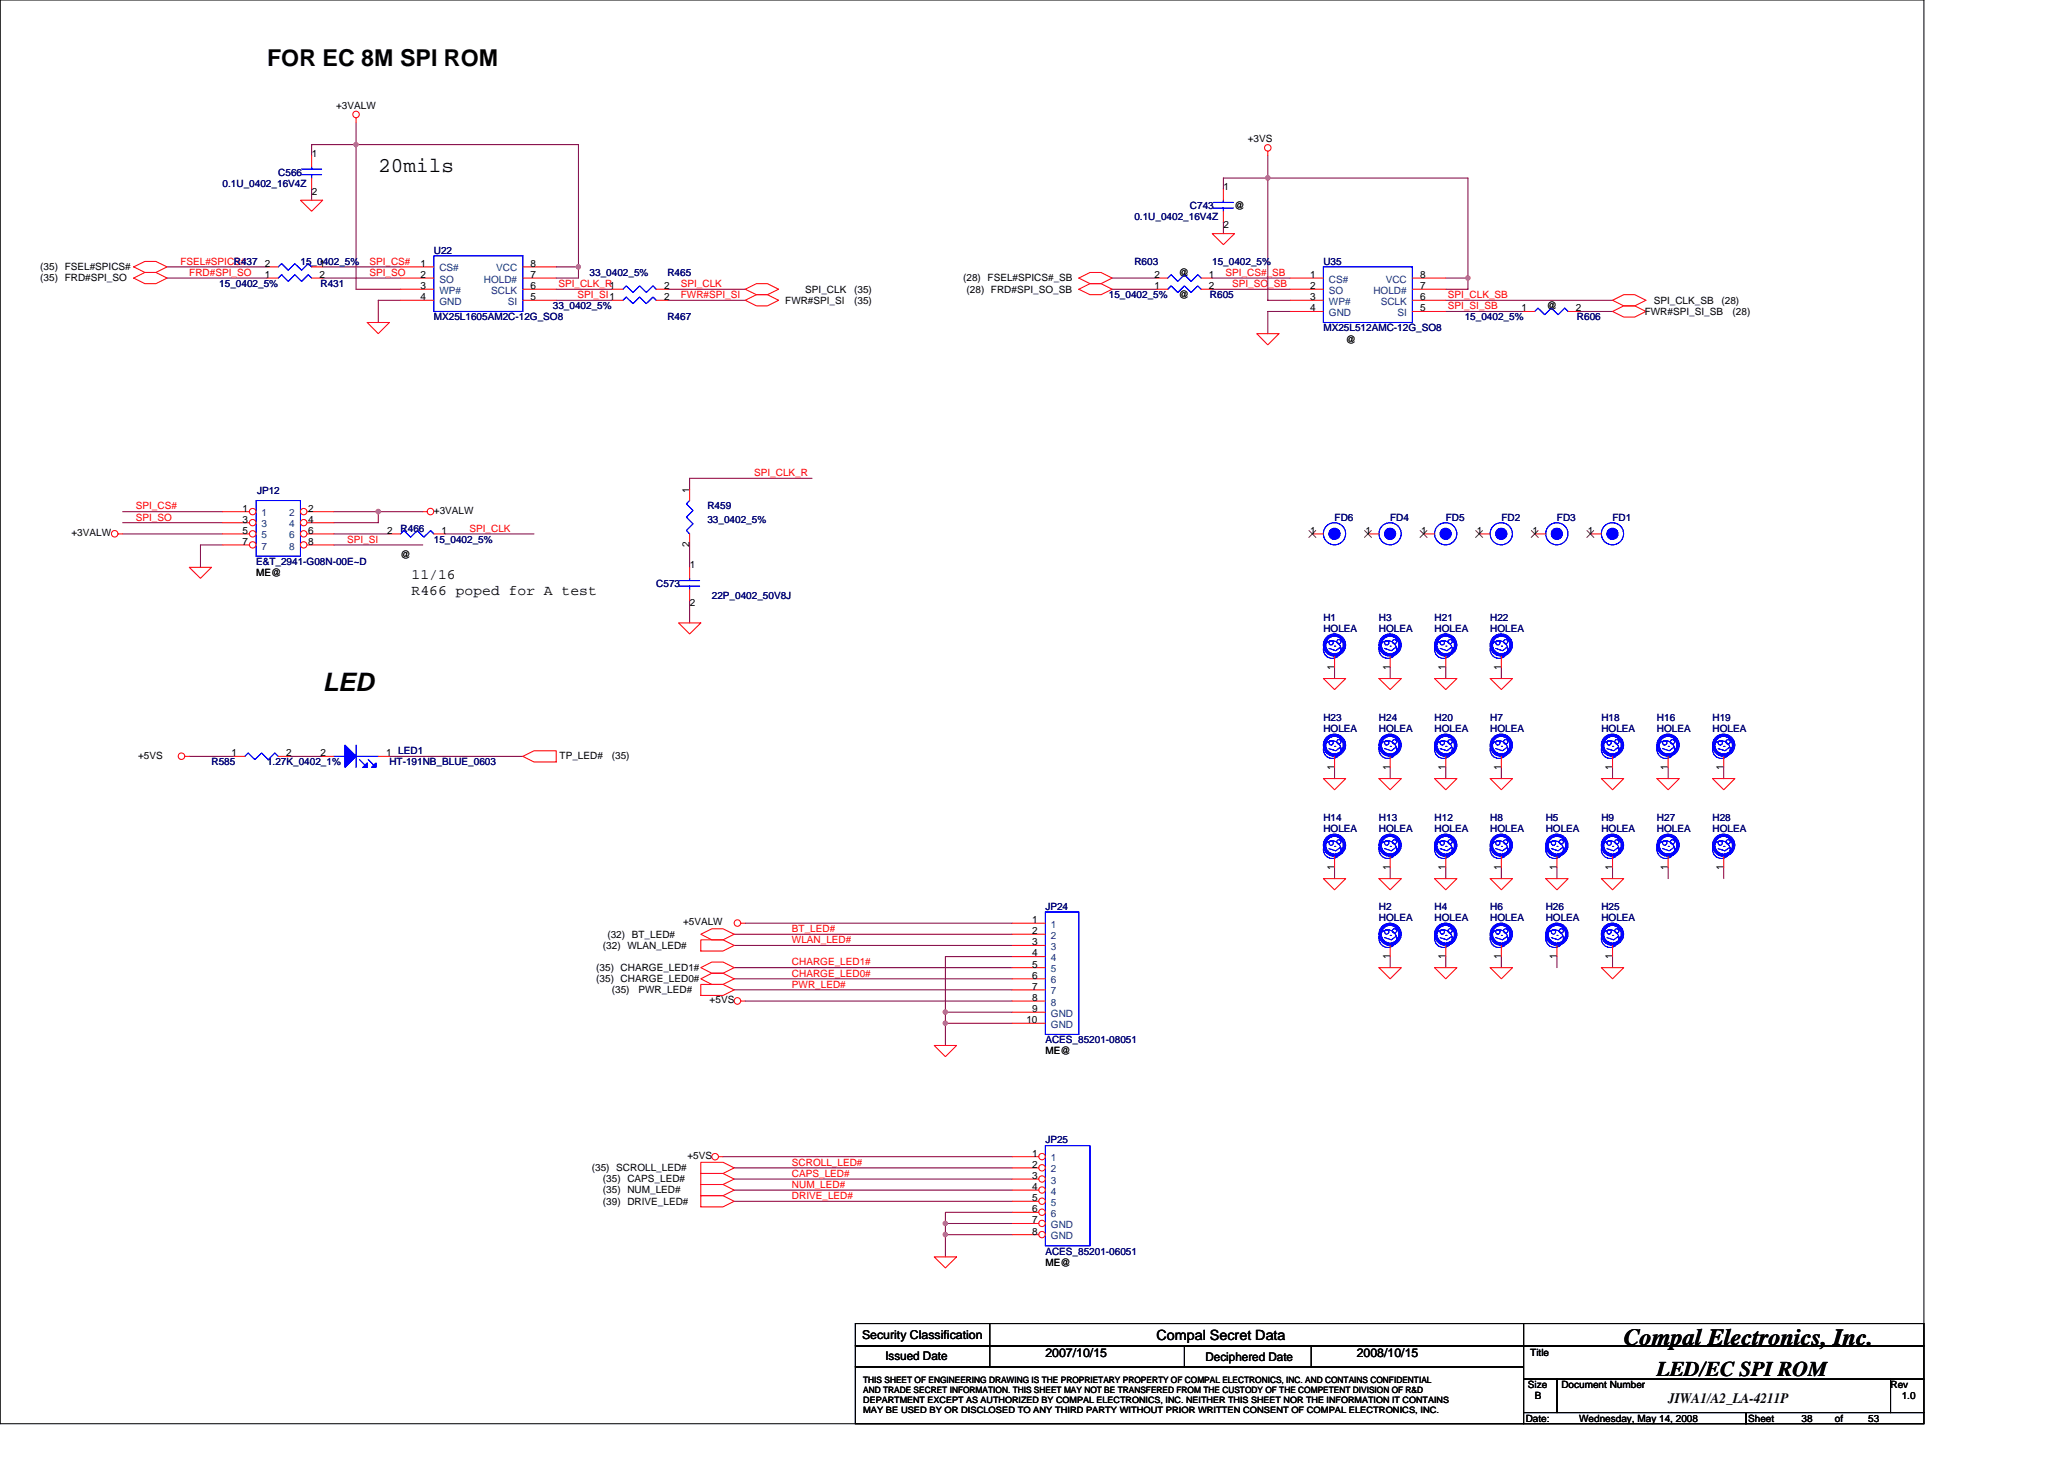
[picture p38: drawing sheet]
<svg xmlns="http://www.w3.org/2000/svg" width="297mm" height="210mm" viewBox="0 0 297 210" stroke-linecap="round" stroke-linejoin="round" font-family="sans-serif">
<defs><g id="words">
<text font-size="3.7" x="46.4" y="99.4">LED</text>
<g font-size="3.3">
<text x="38.4" y="9.5">FOR EC 8M SPI ROM</text>
<text x="233.7" y="193.4">Compal Electronics, Inc.</text>
</g>
<g font-size="3">
<text x="54.4" y="24.8">20mils</text>
<text x="238.5" y="198">LED/EC SPI ROM</text>
</g>
<g font-size="2.1">
<text x="59.2" y="83.3">11/16</text>
<text x="59.2" y="85.5">R466 poped for A test</text>
<text x="240.1" y="201.9">JIWA1/A2_LA-4211P</text>
</g>
<text font-size="2" x="166.5" y="192.7">Compal Secret Data</text>
<g font-size="1.8">
<text x="124.1" y="192.6">Security Classification</text>
<text x="150.4" y="195.2">2007/10/15</text>
<text x="195.3" y="195.2">2008/10/15</text>
</g>
<g font-size="1.7">
<text x="127.4" y="195.6">Issued Date</text>
<text x="173.5" y="195.8">Deciphered Date</text>
</g>
<g font-size="1.4">
<text x="48.4" y="15.7">+3VALW</text>
<text x="44.9" y="22.6">1</text>
<text x="179.6" y="20.5">+3VS</text>
<text x="44.9" y="28">2</text>
<text x="176.1" y="27.4">1</text>
<text x="176.1" y="32.8">2</text>
<text x="177.7" y="30.1">@</text>
<text x="5.8" y="40.5">(35) FRD#SPI_SO</text>
<text x="5.8" y="38.9">(35) FSEL#SPICS#</text>
<text x="38.1" y="40">1</text>
<text x="38.1" y="38.4">2</text>
<text x="46" y="40">2</text>
<text x="46" y="38.4">1</text>
<text x="60.5" y="38.4">1</text>
<text x="60.5" y="40">2</text>
<text x="60.5" y="41.6">3</text>
<text x="76.4" y="41.6">6</text>
<text x="76.4" y="38.4">8</text>
<text x="76.4" y="40">7</text>
<text x="95.6" y="41.6">2</text>
<text x="138.6" y="40.5">(28) FSEL#SPICS#_SB</text>
<text x="166.1" y="41.6">1</text>
<text x="166.1" y="40">2</text>
<text x="169.7" y="39.7">@</text>
<text x="174" y="41.6">2</text>
<text x="174" y="40">1</text>
<text x="188.5" y="40">1</text>
<text x="188.5" y="41.6">2</text>
<text x="204.4" y="40">8</text>
<text x="204.4" y="41.6">7</text>
<text x="60.5" y="43.2">4</text>
<text x="76.4" y="43.2">5</text>
<text x="95.6" y="43.2">2</text>
<text x="113" y="43.7">FWR#SPI_SI</text>
<text x="115.9" y="42.1">SPI_CLK</text>
<text x="122.9" y="42.1">(35)</text>
<text x="122.9" y="43.7">(35)</text>
<text x="139.1" y="42.1">(28) FRD#SPI_SO_SB</text>
<text x="169.7" y="42.9">@</text>
<text x="188.5" y="43.2">3</text>
<text x="188.5" y="44.8">4</text>
<text x="204.4" y="44.8">5</text>
<text x="204.4" y="43.2">6</text>
<text x="218.9" y="44.8">1</text>
<text x="222.6" y="44.5">@</text>
<text x="226.8" y="44.8">2</text>
<text x="236.7" y="45.3">FWR#SPI_SI_SB</text>
<text x="238" y="43.7">SPI_CLK_SB</text>
<text x="247.8" y="43.7">(28)</text>
<text x="249.3" y="45.3">(28)</text>
<text x="193.7" y="49.3">@</text>
<text x="99.2" y="70.9" transform="rotate(-90 99.2 70.9)">1</text>
<text x="10.3" y="77.1">+3VALW</text>
<text x="34.9" y="73.6">1</text>
<text x="34.9" y="75.2">3</text>
<text x="34.9" y="76.8">5</text>
<text x="44.4" y="73.6">2</text>
<text x="44.4" y="75.2">4</text>
<text x="44.4" y="76.8">6</text>
<text x="55.7" y="76.8">2</text>
<text x="62.4" y="73.9">+3VALW</text>
<text x="63.6" y="76.8">1</text>
<text x="188.5" y="76.8">1</text>
<text x="196.5" y="76.8">1</text>
<text x="204.5" y="76.8">1</text>
<text x="212.5" y="76.8">1</text>
<text x="220.5" y="76.8">1</text>
<text x="228.5" y="76.8">1</text>
<text x="34.9" y="78.4">7</text>
<text x="36.8" y="82.9">ME@</text>
<text x="44.4" y="78.4">8</text>
<text x="57.7" y="80.3">@</text>
<text x="99.2" y="78.7" transform="rotate(-90 99.2 78.7)">2</text>
<text x="99.3" y="81.8">1</text>
<text x="99.3" y="87.2">2</text>
<text x="192" y="96.3" transform="rotate(-90 192 96.3)">1</text>
<text x="200" y="96.3" transform="rotate(-90 200 96.3)">1</text>
<text x="208" y="96.3" transform="rotate(-90 208 96.3)">1</text>
<text x="216" y="96.3" transform="rotate(-90 216 96.3)">1</text>
<text x="19.9" y="109.1">+5VS</text>
<text x="33.3" y="108.8">1</text>
<text x="41.2" y="108.8">2</text>
<text x="46.1" y="108.8">2</text>
<text x="55.6" y="108.8">1 LED1</text>
<text x="80.5" y="109.1">TP_LED#</text>
<text x="88" y="109.1">(35)</text>
<text x="192" y="110.7" transform="rotate(-90 192 110.7)">1</text>
<text x="200" y="110.7" transform="rotate(-90 200 110.7)">1</text>
<text x="208" y="110.7" transform="rotate(-90 208 110.7)">1</text>
<text x="216" y="110.7" transform="rotate(-90 216 110.7)">1</text>
<text x="232" y="110.7" transform="rotate(-90 232 110.7)">1</text>
<text x="240" y="110.7" transform="rotate(-90 240 110.7)">1</text>
<text x="248" y="110.7" transform="rotate(-90 248 110.7)">1</text>
<text x="192" y="125.1" transform="rotate(-90 192 125.1)">1</text>
<text x="200" y="125.1" transform="rotate(-90 200 125.1)">1</text>
<text x="208" y="125.1" transform="rotate(-90 208 125.1)">1</text>
<text x="216" y="125.1" transform="rotate(-90 216 125.1)">1</text>
<text x="224" y="125.1" transform="rotate(-90 224 125.1)">1</text>
<text x="232" y="125.1" transform="rotate(-90 232 125.1)">1</text>
<text x="240" y="125.1" transform="rotate(-90 240 125.1)">1</text>
<text x="248" y="125.1" transform="rotate(-90 248 125.1)">1</text>
<text x="86.8" y="136.5">(32) WLAN_LED#</text>
<text x="87.4" y="134.9">(32) BT_LED#</text>
<text x="98.3" y="133.1">+5VALW</text>
<text x="148.5" y="132.8">1</text>
<text x="148.5" y="134.4">2</text>
<text x="148.5" y="136">3</text>
<text x="148.5" y="137.6">4</text>
<text x="200" y="137.9" transform="rotate(-90 200 137.9)">1</text>
<text x="208" y="137.9" transform="rotate(-90 208 137.9)">1</text>
<text x="216" y="137.9" transform="rotate(-90 216 137.9)">1</text>
<text x="224" y="137.9" transform="rotate(-90 224 137.9)">1</text>
<text x="232" y="137.9" transform="rotate(-90 232 137.9)">1</text>
<text x="85.8" y="141.3">(35) CHARGE_LED0#</text>
<text x="85.8" y="139.7">(35) CHARGE_LED1#</text>
<text x="88" y="142.9">(35)</text>
<text x="91.9" y="142.9">PWR_LED#</text>
<text x="148.5" y="139.2">5</text>
<text x="148.5" y="140.8">6</text>
<text x="148.5" y="142.4">7</text>
<text x="148.5" y="144">8</text>
<text x="102.1" y="144.4">+5VS</text>
<text x="147.7" y="147.2">10</text>
<text x="148.5" y="145.6">9</text>
<text x="150.4" y="151.7">ME@</text>
<text x="98.9" y="166.8">+5VS</text>
<text x="148.5" y="166.4">1</text>
<text x="148.5" y="168">2</text>
<text x="85.2" y="168.5">(35) SCROLL_LED#</text>
<text x="86.8" y="173.3">(39) DRIVE_LED#</text>
<text x="86.8" y="170.1">(35) CAPS_LED#</text>
<text x="86.8" y="171.7">(35) NUM_LED#</text>
<text x="148.5" y="169.6">3</text>
<text x="148.5" y="171.2">4</text>
<text x="148.5" y="172.8">5</text>
<text x="148.5" y="176">7</text>
<text x="148.5" y="177.6">8</text>
<text x="148.5" y="174.4">6</text>
<text x="150.4" y="182.1">ME@</text>
<text x="220.2" y="195.1">Title</text>
<text x="219.9" y="199.7">Size</text>
<text x="220.9" y="201.3">B</text>
<text x="224.7" y="199.7">Document Number</text>
<text x="272.1" y="199.7">Rev</text>
<text x="273.7" y="201.3">1.0</text>
<text x="219.6" y="204.5">Date:</text>
<text x="227.3" y="204.5">Wednesday, May 14, 2008</text>
<text x="251.6" y="204.5">Sheet</text>
<text x="259.3" y="204.5">38</text>
<text x="264.1" y="204.5">of</text>
<text x="268.9" y="204.5">53</text>
</g>
<g font-size="1.4" fill="#000080">
<text x="32" y="26.9">0.1U_0402_16V4Z</text>
<text x="40" y="25.3">C566</text>
<text x="163.3" y="31.7">0.1U_0402_16V4Z</text>
<text x="171.3" y="30.1">C743</text>
<text x="31.6" y="41.3">15_0402_5%</text>
<text x="33.7" y="38.1">R437</text>
<text x="43.2" y="38.1">15_0402_5%</text>
<text x="46.1" y="41.3">R431</text>
<text x="62.4" y="36.5">U22</text>
<text x="84.9" y="39.7">33_0402_5%</text>
<text x="96.1" y="39.7">R465</text>
<text x="163.3" y="38.1">R603</text>
<text x="174.5" y="38.1">15_0402_5%</text>
<text x="190.5" y="38.1">U35</text>
<text x="62.4" y="46.1">MX25L1605AM2C-12G_SO8</text>
<text x="79.6" y="44.5">33_0402_5%</text>
<text x="96.1" y="46.1">R467</text>
<text x="159.6" y="42.9">15_0402_5%</text>
<text x="174.1" y="42.9">R605</text>
<text x="190.5" y="47.7">MX25L512AMC-12G_SO8</text>
<text x="210.8" y="46.1">15_0402_5%</text>
<text x="226.9" y="46.1">R606</text>
<text x="37" y="71.1">JP12</text>
<text x="57.7" y="76.5">R466</text>
<text x="101.8" y="73.3">R459</text>
<text x="101.8" y="75.2">33_0402_5%</text>
<text x="192.1" y="74.9">FD6</text>
<text x="200.1" y="74.9">FD4</text>
<text x="208.1" y="74.9">FD5</text>
<text x="216.1" y="74.9">FD2</text>
<text x="224.1" y="74.9">FD3</text>
<text x="232.1" y="74.9">FD1</text>
<text x="36.8" y="81.3">E&amp;T_2941-G08N-00E~D</text>
<text x="62.4" y="78.1">15_0402_5%</text>
<text x="94.4" y="84.5">C573</text>
<text x="102.4" y="86.1">22P_0402_50V8J</text>
<text x="190.5" y="89.3">H1</text>
<text x="198.5" y="89.3">H3</text>
<text x="206.5" y="89.3">H21</text>
<text x="214.5" y="89.3">H22</text>
<text x="190.5" y="90.9">HOLEA</text>
<text x="198.5" y="90.9">HOLEA</text>
<text x="206.5" y="90.9">HOLEA</text>
<text x="214.5" y="90.9">HOLEA</text>
<text x="190.5" y="103.7">H23</text>
<text x="190.5" y="105.3">HOLEA</text>
<text x="198.5" y="103.7">H24</text>
<text x="198.5" y="105.3">HOLEA</text>
<text x="206.5" y="103.7">H20</text>
<text x="206.5" y="105.3">HOLEA</text>
<text x="214.5" y="103.7">H7</text>
<text x="214.5" y="105.3">HOLEA</text>
<text x="230.5" y="103.7">H18</text>
<text x="230.5" y="105.3">HOLEA</text>
<text x="238.5" y="103.7">H16</text>
<text x="238.5" y="105.3">HOLEA</text>
<text x="246.5" y="103.7">H19</text>
<text x="246.5" y="105.3">HOLEA</text>
<text x="30.4" y="110.1">R585</text>
<text x="38.4" y="110.1">1.27K_0402_1%</text>
<text x="56" y="110.1">HT-191NB_BLUE_0603</text>
<text x="190.5" y="118.1">H14</text>
<text x="190.5" y="119.7">HOLEA</text>
<text x="198.5" y="118.1">H13</text>
<text x="198.5" y="119.7">HOLEA</text>
<text x="206.5" y="118.1">H12</text>
<text x="206.5" y="119.7">HOLEA</text>
<text x="214.5" y="118.1">H8</text>
<text x="214.5" y="119.7">HOLEA</text>
<text x="222.5" y="118.1">H5</text>
<text x="222.5" y="119.7">HOLEA</text>
<text x="230.5" y="118.1">H9</text>
<text x="230.5" y="119.7">HOLEA</text>
<text x="238.5" y="118.1">H27</text>
<text x="238.5" y="119.7">HOLEA</text>
<text x="246.5" y="118.1">H28</text>
<text x="246.5" y="119.7">HOLEA</text>
<text x="150.4" y="130.9">JP24</text>
<text x="198.5" y="130.9">H2</text>
<text x="206.5" y="130.9">H4</text>
<text x="214.5" y="130.9">H6</text>
<text x="222.5" y="130.9">H26</text>
<text x="230.5" y="130.9">H25</text>
<text x="198.5" y="132.5">HOLEA</text>
<text x="206.5" y="132.5">HOLEA</text>
<text x="214.5" y="132.5">HOLEA</text>
<text x="222.5" y="132.5">HOLEA</text>
<text x="230.5" y="132.5">HOLEA</text>
<text x="150.4" y="150.1">ACES_85201-08051</text>
<text x="150.4" y="164.5">JP25</text>
<text x="150.4" y="180.5">ACES_85201-06051</text>
</g>
<g font-size="1.4" fill="#f00">
<text x="26" y="38.1">FSEL#SPICS#</text>
<text x="27.2" y="39.7">FRD#SPI_SO</text>
<text x="53.2" y="39.7">SPI_SO</text>
<text x="53.2" y="38.1">SPI_CS#</text>
<text x="80.4" y="41.3">SPI_CLK_R1</text>
<text x="98" y="41.3">SPI_CLK</text>
<text x="176.4" y="39.7">SPI_CS#_SB</text>
<text x="177.3" y="41.3">SPI_SO_SB</text>
<text x="83.1" y="42.9">SPI_SI1</text>
<text x="98" y="42.9">FWR#SPI_SI</text>
<text x="208.4" y="42.9">SPI_CLK_SB</text>
<text x="208.4" y="44.5">SPI_SI_SB</text>
<text x="108.5" y="68.5">SPI_CLK_R</text>
<text x="19.6" y="73.3">SPI_CS#</text>
<text x="19.6" y="74.9">SPI_SO</text>
<text x="67.6" y="76.5">SPI_CLK</text>
<text x="50" y="78.1">SPI_SI</text>
<text x="114" y="134.1">BT_LED#</text>
<text x="114" y="135.7">WLAN_LED#</text>
<text x="114" y="140.5">CHARGE_LED0#</text>
<text x="114" y="138.9">CHARGE_LED1#</text>
<text x="114" y="142.1">PWR_LED#</text>
<text x="114" y="167.7">SCROLL_LED#</text>
<text x="114" y="169.3">CAPS_LED#</text>
<text x="114" y="170.9">NUM_LED#</text>
<text x="114" y="172.5">DRIVE_LED#</text>
</g>
<g font-size="1.4" fill="#004080">
<text x="63.2" y="39.1">CS#</text>
<text x="63.2" y="40.7">SO</text>
<text x="69.6" y="40.7">HOLD#</text>
<text x="71.4" y="39.1">VCC</text>
<text x="191.3" y="40.7">CS#</text>
<text x="199.4" y="40.7">VCC</text>
<text x="63.2" y="42.3">WP#</text>
<text x="63.2" y="43.9">GND</text>
<text x="70.7" y="42.3">SCLK</text>
<text x="73.1" y="43.9">SI</text>
<text x="191.3" y="42.3">SO</text>
<text x="191.3" y="43.9">WP#</text>
<text x="191.3" y="45.5">GND</text>
<text x="197.7" y="42.3">HOLD#</text>
<text x="198.7" y="43.9">SCLK</text>
<text x="201.1" y="45.5">SI</text>
<text x="37.7" y="74.3">1</text>
<text x="37.7" y="75.9">3</text>
<text x="37.7" y="77.5">5</text>
<text x="41.6" y="74.3">2</text>
<text x="41.6" y="75.9">4</text>
<text x="41.6" y="77.5">6</text>
<text x="37.7" y="79.1">7</text>
<text x="41.6" y="79.1">8</text>
<text x="151.3" y="133.5">1</text>
<text x="151.3" y="135.1">2</text>
<text x="151.3" y="136.7">3</text>
<text x="151.3" y="138.3">4</text>
<text x="151.3" y="139.9">5</text>
<text x="151.3" y="141.5">6</text>
<text x="151.3" y="143.1">7</text>
<text x="151.3" y="146.3">GND</text>
<text x="151.3" y="147.9">GND</text>
<text x="151.3" y="144.7">8</text>
<text x="151.3" y="167.1">1</text>
<text x="151.3" y="168.7">2</text>
<text x="151.3" y="170.3">3</text>
<text x="151.3" y="171.9">4</text>
<text x="151.3" y="173.5">5</text>
<text x="151.3" y="176.7">GND</text>
<text x="151.3" y="178.3">GND</text>
<text x="151.3" y="175.1">6</text>
</g>
<g font-size="1.3">
<text x="124.2" y="198.9">THIS SHEET OF ENGINEERING DRAWING IS THE PROPRIETARY PROPERTY OF COMPAL ELECTRONICS, INC. AND CONTAINS CONFIDENTIAL</text>
<text x="124.2" y="200.4">AND TRADE SECRET INFORMATION. THIS SHEET MAY NOT BE TRANSFERED FROM THE CUSTODY OF THE COMPETENT DIVISION OF R&amp;D</text>
<text x="124.2" y="201.8">DEPARTMENT EXCEPT AS AUTHORIZED BY COMPAL ELECTRONICS, INC. NEITHER THIS SHEET NOR THE INFORMATION IT CONTAINS</text>
<text x="124.2" y="203.3">MAY BE USED BY OR DISCLOSED TO ANY THIRD PARTY WITHOUT PRIOR WRITTEN CONSENT OF COMPAL ELECTRONICS, INC.</text>
</g>
</g></defs>
<g fill="none" stroke="#000" stroke-width=".15">
<path d="M0 0h276.9v204.8h-276.9zM123.1 190.4h96.2v3.2h-96.2zM123.1 193.6h96.2v3.1h-96.2zM123.1 196.7h96.2v8.1h-96.2zM142.4 190.4v6.3M170.5 193.6v3.1M188.7 193.6v3.1M219.3 190.4h57.6v3.2h-57.6zM219.3 193.6h57.6v4.8h-57.6zM219.3 198.4h4.8v4.8h-4.8zM224.1 198.4h48v4.8h-48zM272.1 198.4h4.8v4.8h-4.8z"/>
<path d="M219.3 203.2h32v1.6h-32zM251.3 203.2h25.6v1.6h-25.6z"/>
</g>
<g fill="none" stroke="#800040" stroke-width=".15">
<path d="M51.2 17.6v24h6.5M24 38.4h14.4M44.8 22.4v-1.6h38.4v17.6M44.8 27.2v1.6M46.4 38.4h11.3M80 38.4h3.2v1.6h-3.2M176.1 27.2v-1.6h35.2v16h-3.2M176.1 32v1.6M182.5 22.4v20.8h3.2M24 40h14.4M46.4 40h11.3M57.7 43.2h-3.3v3.2"/>
<path d="M80 43.2h8.1M80 41.6h8.1M96.1 43.2h11.1M96.1 41.6h11.1M160.1 41.6h6.4M160.1 40h6.4M174.5 41.6h11.2M174.5 40h11.2M185.7 44.8h-3.2v3.2M208.1 43.2h24M208.1 40h3.2M208.1 44.8h11.2"/>
<path d="M227.3 44.8h4.8M17.6 73.6h14.4M17.6 75.2h14.4M17.6 76.8h14.4M32 78.4h-3.2v3.2M48 73.6h12.9M48 76.8h8M48 78.4h12.9M54.4 73.6v1.6h-6.4M64 76.8h12.9M99.2 78.4v3.2M116.9 68.8h-17.7v1.6"/>
<path d="M99.2 86.4v3.2M192.1 96v1.6M200.1 96v1.6M208.1 96v1.6M216.1 96v1.6M27.2 108.8h6.5M41.7 108.8h4.7M56 108.8h19.2M192.1 110.4v1.6M200.1 110.4v1.6M208.1 110.4v1.6M216.1 110.4v1.6"/>
<path d="M232.1 110.4v1.6M240.1 110.4v1.6M248.1 110.4v1.6M105.7 134.4h40M105.7 136h40M105.7 139.2h40M107.2 132.8h38.5M145.7 137.6h-9.6v8M192.1 124.8v1.6M200.1 124.8v1.6M200.1 137.6v1.6M208.1 124.8v1.6"/>
<path d="M208.1 137.6v1.6M216.1 124.8v1.6M216.1 137.6v1.6M224.1 124.8v1.6M224.1 137.6v1.6M232.1 124.8v1.6M232.1 137.6v1.6M240.1 124.8v1.6M248.1 124.8v1.6M105.7 140.8h40M105.7 142.4h40M107.2 144h38.5"/>
<path d="M136.1 145.6v1.6h9.6M136.1 145.6h9.6M136.1 147.2v3.2M104.1 166.4h41.6M105.7 168h40M105.7 169.6h40M105.7 171.2h40M105.7 172.8h40M136.1 176v1.6h9.6M136.1 177.6v3.2M136.1 176h9.6M145.7 174.4h-9.6v1.6"/>
</g>
<g fill="#f0f" stroke="#f0f" stroke-width=".15">
<circle cx="54.4" cy="73.6" r=".32"/>
<circle cx="51.2" cy="20.8" r=".31"/>
<circle cx="83.2" cy="38.4" r=".32"/>
<circle cx="182.5" cy="25.6" r=".32"/>
<circle cx="211.2" cy="40" r=".31"/>
<circle cx="136" cy="145.6" r=".32"/>
<circle cx="136" cy="147.2" r=".31"/>
<circle cx="136" cy="176" r=".31"/>
<circle cx="136" cy="177.6" r=".32"/>
</g>
<g fill="none" stroke="#f00" stroke-width=".15">
<path d="M51.2 17v.6M19.2 38.4l1.6-.8h1.6l1.6 .8-1.6 .8h-1.6zM38.4 38.4h1.6M43.2 28.8h3.2l-1.6 1.6zM44.8 38.4h1.6M44.8 22.4v1.6M44.8 25.6v1.6M57.7 38.4h4.7M75.2 38.4h4.8M174.5 33.6h3.2l-1.6 1.6zM182.5 21.8v.6M19.2 40l1.6-.8h1.6l1.6 .8-1.6 .8h-1.6z"/>
<path d="M38.4 40h1.6M44.8 40h1.6M52.8 46.4h3.2l-1.6 1.6zM57.7 40h4.7M57.7 41.6h4.7M57.7 43.2h4.7M75.2 40h4.8M75.2 41.6h4.8M75.2 43.2h4.8M88.1 41.6h1.6M88.1 43.2h1.6M94.4 41.6h1.7"/>
<path d="M94.4 43.2h1.7M107.2 43.2l1.7-.8h1.5l1.7 .8-1.7 .8h-1.5zM107.2 41.6l1.7-.8h1.5l1.7 .8-1.7 .8h-1.5zM155.3 41.6l1.6-.8h1.6l1.6 .8-1.6 .8h-1.6zM155.3 40l1.6-.8h1.6l1.6 .8-1.6 .8h-1.6zM166.5 40h1.6M166.5 41.6h1.6M172.9 40h1.6M172.9 41.6h1.6M180.9 48h3.2l-1.6 1.6zM185.7 40h4.8M185.7 41.6h4.8"/>
<path d="M185.7 43.2h4.8M185.7 44.8h4.8M203.3 40h4.8M203.3 41.6h4.8M203.3 43.2h4.8M203.3 44.8h4.8M232.1 43.2l1.6-.8h1.6l1.6 .8-1.6 .8h-1.6zM232.1 44.8l1.6-.8h1.6l1.6 .8-1.6 .8h-1.6zM17 76.8h.6M56 76.8h1.7M60.9 73.6h.6M62.4 76.8h1.6"/>
<path d="M99.2 70.4v1.6M99.2 76.8v1.6M188.9 76.8h1.6M196.9 76.8h1.6M212.9 76.8h1.6M220.9 76.8h1.6M27.2 81.6h3.2l-1.6 1.6zM97.7 89.6h3.2l-1.7 1.6zM99.2 81.6v1.6M99.2 84.8v1.6M190.5 97.6h3.2l-1.6 1.6zM198.5 97.6h3.2l-1.6 1.6z"/>
<path d="M200.1 94.4v1.6M206.5 97.6h3.2l-1.6 1.6zM208.1 94.4v1.6M214.5 97.6h3.2l-1.6 1.6zM216.1 94.4v1.6M26.6 108.8h.6M46.4 108.8h1.6M54.4 108.8h1.6M75.2 108.8l1.7-.8h3.1v1.6h-3.1zM190.5 112h3.2l-1.6 1.6zM192.1 108.8v1.6M198.5 112h3.2l-1.6 1.6z"/>
<path d="M200.1 108.8v1.6M206.5 112h3.2l-1.6 1.6zM208.1 108.8v1.6M214.5 112h3.2l-1.6 1.6zM216.1 108.8v1.6M230.5 112h3.2l-1.6 1.6zM238.5 112h3.2l-1.6 1.6zM240.1 108.8v1.6M246.5 112h3.2l-1.6 1.6zM248.1 108.8v1.6M100.9 134.4l1.5-.8h1.7l1.6 .8-1.6 .8h-1.7zM100.9 135.2h3.2l1.6 .8-1.6 .8h-3.2z"/>
<path d="M100.9 139.2l1.5-.8h1.7l1.6 .8-1.6 .8h-1.7zM106.6 132.8h.6M145.7 132.8h4.7M145.7 134.4h4.7M145.7 136h4.7M145.7 137.6h4.7M145.7 139.2h4.7M190.5 126.4h3.2l-1.6 1.6zM192.1 123.2v1.6M198.5 126.4h3.2l-1.6 1.6zM198.5 139.2h3.2l-1.6 1.6zM200.1 123.2v1.6"/>
<path d="M200.1 136v1.6M206.5 126.4h3.2l-1.6 1.6zM206.5 139.2h3.2l-1.6 1.6zM208.1 136v1.6M214.5 126.4h3.2l-1.6 1.6zM214.5 139.2h3.2l-1.6 1.6zM216.1 123.2v1.6M222.5 126.4h3.2l-1.6 1.6zM224.1 123.2v1.6M224.1 136v1.6M230.5 126.4h3.2l-1.6 1.6zM230.5 139.2h3.2l-1.6 1.6z"/>
<path d="M232.1 123.2v1.6M240.1 123.2v1.6M248.1 123.2v1.6M100.9 140.8l1.5-.8h1.7l1.6 .8-1.6 .8h-1.7zM100.9 141.6h3.2l1.6 .8-1.6 .8h-3.2zM106.6 144h.6M134.4 150.4h3.3l-1.6 1.6zM145.7 144h4.7M145.7 145.6h4.7M145.7 147.2h4.7M145.7 140.8h4.7M145.7 142.4h4.7"/>
<path d="M100.9 167.2h3.2l1.6 .8-1.6 .8h-3.2zM100.9 172h3.2l1.6 .8-1.6 .8h-3.2zM100.9 168.8h3.2l1.6 .8-1.6 .8h-3.2zM100.9 170.4h3.2l1.6 .8-1.6 .8h-3.2zM103.4 166.4h.7M134.4 180.8h3.3l-1.6 1.6z"/>
<circle cx="51.2" cy="16.5" r=".47"/>
<circle cx="182.4" cy="21.3" r=".47"/>
<circle cx="16.5" cy="76.8" r=".47"/>
<circle cx="61.9" cy="73.6" r=".47"/>
<circle cx="26.1" cy="108.8" r=".47"/>
<circle cx="106.1" cy="132.8" r=".47"/>
<circle cx="106.1" cy="144" r=".47"/>
<circle cx="102.9" cy="166.4" r=".47"/>
</g>
<g fill="none" stroke="#00f" stroke-width=".15">
<path d="M40 38.4l.5-.5 1 1 .9-1 1 1 1-1 .4 .5M43.4 25.1h2.9M43.4 24.3h2.9M44.8 24v.3M44.8 25.1v.5M62.4 36.8h12.8v8h-12.8zM190.5 38.4h12.8v8h-12.8zM40 40l.5-.5 1 1 .9-1 1 1 1-1 .4 .5M89.7 43.2l.4-.5 1 1 1-1 .9 1 1-1 .4 .5M89.7 41.6l.4-.5 1 1 1-1 .9 1 1-1 .4 .5M168.1 41.6l.4-.5 1 1 1-1 .9 1 1-1 .5 .5M168.1 40l.4-.5 1 1 1-1 .9 1 1-1 .5 .5"/>
<path d="M36.8 72h6.4v8h-6.4zM57.7 76.8l.4-.5 1 1 .9-1 1 1 1-1 .4 .5M99.2 72l-.4 .5 .9 .9-.9 1 .9 1-.9 .9 .4 .5M97.8 84.3h2.9M97.8 83.5h2.9M99.2 83.2v.3M99.2 84.3v.5M200.1 93h.1M200.9 93.1l-.7 .5-.9-.3M208.1 93h.1M208.9 93.1l-.7 .5-.9-.3M216.1 93h.1"/>
<path d="M216.9 93.1l-.7 .5-.9-.3M48 108.8h1.7M51.2 107.2v3.2M51.2 108.8h3.2M51.7 109.3l.8 .8M53 109.3l.8 .8M192.1 107.4h.1M192.9 107.5l-.7 .5-.9-.3M200.1 107.4h.1M200.9 107.5l-.7 .5-.9-.3M208.1 107.4h.1M208.9 107.5l-.7 .5-.9-.3"/>
<path d="M216.1 107.4h.1M216.9 107.5l-.7 .5-.9-.3M240.1 107.4h.1M240.9 107.5l-.7 .5-.9-.3M248.1 107.4h.1M248.9 107.5l-.7 .5-.9-.3M150.4 131.2h4.9v17.6h-4.9zM192.1 121.8h.1M192.9 121.9l-.7 .5-.9-.3M200.1 121.8h.1M200.1 134.6h.1M200.9 134.7l-.7 .5-.9-.3"/>
<path d="M200.9 121.9l-.7 .5-.9-.3M208.1 134.6h.1M208.9 134.7l-.7 .5-.9-.3M216.1 121.8h.1M216.9 121.9l-.7 .5-.9-.3M224.1 121.8h.1M224.1 134.6h.1M224.9 134.7l-.7 .5-.9-.3M224.9 121.9l-.7 .5-.9-.3M232.1 121.8h.1M232.9 121.9l-.7 .5-.9-.3M240.1 121.8h.1"/>
<path d="M240.9 121.9l-.7 .5-.9-.3M248.1 121.8h.1M248.9 121.9l-.7 .5-.9-.3"/>
<circle cx="192.1" cy="76.8" r="1.6"/>
<circle cx="200.1" cy="76.8" r="1.6"/>
<circle cx="216.1" cy="76.8" r="1.6"/>
<circle cx="224.1" cy="76.8" r="1.6"/>
<circle cx="199.6" cy="92.5" r=".31"/>
<circle cx="199.7" cy="93.4" r="1.27"/>
<circle cx="200" cy="92.8" r="1.27"/>
<circle cx="200.1" cy="92.8" r="1.43"/>
<circle cx="200.1" cy="92.8" r="1.6"/>
<circle cx="200.7" cy="92.3" r=".31"/>
<circle cx="207.6" cy="92.5" r=".31"/>
<circle cx="207.7" cy="93.4" r="1.27"/>
<circle cx="208" cy="92.8" r="1.27"/>
<circle cx="208.1" cy="92.8" r="1.43"/>
<circle cx="208.1" cy="92.8" r="1.6"/>
<circle cx="208.7" cy="92.3" r=".31"/>
<circle cx="215.6" cy="92.5" r=".31"/>
<circle cx="215.7" cy="93.4" r="1.27"/>
<circle cx="216" cy="92.8" r="1.27"/>
<circle cx="216.1" cy="92.8" r="1.43"/>
<circle cx="216.1" cy="92.8" r="1.6"/>
<circle cx="216.7" cy="92.3" r=".31"/>
<circle cx="191.6" cy="106.9" r=".31"/>
<circle cx="191.7" cy="107.8" r="1.27"/>
<circle cx="192" cy="107.2" r="1.27"/>
<circle cx="192.1" cy="107.2" r="1.43"/>
<circle cx="192.1" cy="107.2" r="1.6"/>
<circle cx="192.7" cy="106.7" r=".32"/>
<circle cx="199.6" cy="106.9" r=".31"/>
<circle cx="199.7" cy="107.8" r="1.27"/>
<circle cx="200" cy="107.2" r="1.27"/>
<circle cx="200.1" cy="107.2" r="1.43"/>
<circle cx="200.1" cy="107.2" r="1.6"/>
<circle cx="200.7" cy="106.7" r=".32"/>
<circle cx="207.6" cy="106.9" r=".31"/>
<circle cx="207.7" cy="107.8" r="1.27"/>
<circle cx="208" cy="107.2" r="1.27"/>
<circle cx="208.1" cy="107.2" r="1.43"/>
<circle cx="208.1" cy="107.2" r="1.6"/>
<circle cx="208.7" cy="106.7" r=".32"/>
<circle cx="215.6" cy="106.9" r=".31"/>
<circle cx="215.7" cy="107.8" r="1.27"/>
<circle cx="216" cy="107.2" r="1.27"/>
<circle cx="216.1" cy="107.2" r="1.43"/>
<circle cx="216.1" cy="107.2" r="1.6"/>
<circle cx="216.7" cy="106.7" r=".32"/>
<circle cx="239.6" cy="106.9" r=".31"/>
<circle cx="239.7" cy="107.8" r="1.27"/>
<circle cx="240" cy="107.2" r="1.27"/>
<circle cx="240.1" cy="107.2" r="1.43"/>
<circle cx="240.1" cy="107.2" r="1.6"/>
<circle cx="240.7" cy="106.7" r=".32"/>
<circle cx="247.6" cy="106.9" r=".31"/>
<circle cx="247.7" cy="107.8" r="1.27"/>
<circle cx="248.1" cy="107.2" r="1.27"/>
<circle cx="248.1" cy="107.2" r="1.43"/>
<circle cx="248.1" cy="107.2" r="1.6"/>
<circle cx="248.7" cy="106.7" r=".32"/>
<circle cx="191.6" cy="121.3" r=".32"/>
<circle cx="191.7" cy="122.2" r="1.27"/>
<circle cx="192" cy="121.6" r="1.27"/>
<circle cx="192.1" cy="121.6" r="1.43"/>
<circle cx="192.1" cy="121.6" r="1.6"/>
<circle cx="192.7" cy="121.1" r=".31"/>
<circle cx="199.6" cy="121.3" r=".32"/>
<circle cx="199.6" cy="134.1" r=".31"/>
<circle cx="199.7" cy="122.2" r="1.27"/>
<circle cx="199.7" cy="135" r="1.27"/>
<circle cx="200" cy="134.4" r="1.27"/>
<circle cx="200" cy="121.6" r="1.27"/>
<circle cx="200.1" cy="121.6" r="1.43"/>
<circle cx="200.1" cy="134.4" r="1.43"/>
<circle cx="200.1" cy="121.6" r="1.6"/>
<circle cx="200.1" cy="134.4" r="1.6"/>
<circle cx="200.7" cy="121.1" r=".31"/>
<circle cx="200.7" cy="133.9" r=".31"/>
<circle cx="207.6" cy="134.1" r=".31"/>
<circle cx="207.7" cy="135" r="1.27"/>
<circle cx="208" cy="134.4" r="1.27"/>
<circle cx="208.1" cy="134.4" r="1.43"/>
<circle cx="208.1" cy="134.4" r="1.6"/>
<circle cx="208.7" cy="133.9" r=".31"/>
<circle cx="215.6" cy="121.3" r=".32"/>
<circle cx="215.7" cy="122.2" r="1.27"/>
<circle cx="216" cy="121.6" r="1.27"/>
<circle cx="216.1" cy="121.6" r="1.43"/>
<circle cx="216.1" cy="121.6" r="1.6"/>
<circle cx="216.7" cy="121.1" r=".31"/>
<circle cx="223.6" cy="121.3" r=".32"/>
<circle cx="223.6" cy="134.1" r=".31"/>
<circle cx="223.7" cy="122.2" r="1.27"/>
<circle cx="223.7" cy="135" r="1.27"/>
<circle cx="224" cy="134.4" r="1.27"/>
<circle cx="224" cy="121.6" r="1.27"/>
<circle cx="224.1" cy="121.6" r="1.43"/>
<circle cx="224.1" cy="134.4" r="1.43"/>
<circle cx="224.1" cy="121.6" r="1.6"/>
<circle cx="224.1" cy="134.4" r="1.6"/>
<circle cx="224.7" cy="121.1" r=".31"/>
<circle cx="224.7" cy="133.9" r=".31"/>
<circle cx="231.6" cy="121.3" r=".32"/>
<circle cx="231.7" cy="122.2" r="1.27"/>
<circle cx="232" cy="121.6" r="1.27"/>
<circle cx="232.1" cy="121.6" r="1.43"/>
<circle cx="232.1" cy="121.6" r="1.6"/>
<circle cx="232.7" cy="121.1" r=".31"/>
<circle cx="239.6" cy="121.3" r=".32"/>
<circle cx="239.7" cy="122.2" r="1.27"/>
<circle cx="240" cy="121.6" r="1.27"/>
<circle cx="240.1" cy="121.6" r="1.43"/>
<circle cx="240.1" cy="121.6" r="1.6"/>
<circle cx="240.7" cy="121.1" r=".31"/>
<circle cx="247.6" cy="121.3" r=".32"/>
<circle cx="247.7" cy="122.2" r="1.27"/>
<circle cx="248.1" cy="121.6" r="1.27"/>
<circle cx="248.1" cy="121.6" r="1.43"/>
<circle cx="248.1" cy="121.6" r="1.6"/>
<circle cx="248.7" cy="121.1" r=".31"/>
</g>
<g fill="#00f" stroke="#00f" stroke-width=".15">
<path d="M49.7 107.2l1.5 1.6-1.5 1.6z" fill-rule="evenodd"/>
<path d="M52.2 110.4l.6-.6v.6z" fill-rule="evenodd"/>
<path d="M53.5 110.4l.6-.6v.6z" fill-rule="evenodd"/>
<path d="M49.7 107.2l1.5 1.6-1.5 1.6z" fill-rule="evenodd"/>
<path d="M52.2 110.4l.6-.6v.6z" fill-rule="evenodd"/>
<path d="M53.5 110.4l.6-.6v.6z" fill-rule="evenodd"/>
<circle cx="224.1" cy="76.8" r=".8"/>
<circle cx="200.1" cy="76.8" r=".8"/>
<circle cx="192" cy="76.8" r=".8"/>
<circle cx="216.1" cy="76.8" r=".8"/>
</g>
<path d="M188.4 76.3l1 1M189.4 76.3l-1 1M196.4 76.3l1 1M197.4 76.3l-1 1M212.4 76.3l1 1M213.4 76.3l-1 1M220.4 76.3l1 1M221.4 76.3l-1 1" fill="none" stroke="#804000" stroke-width=".14"/>
<circle cx="36.4" cy="73.6" r=".46" fill="#fff" stroke="#f00" stroke-width=".15"/>
<path d="M32 73.6h3.9" fill="none" stroke="#f00" stroke-width=".15"/>
<circle cx="43.7" cy="73.6" r=".46" fill="#fff" stroke="#f00" stroke-width=".15"/>
<path d="M44.2 73.6h3.8" fill="none" stroke="#f00" stroke-width=".15"/>
<circle cx="36.4" cy="75.2" r=".46" fill="#fff" stroke="#f00" stroke-width=".15"/>
<path d="M32 75.2h3.9" fill="none" stroke="#f00" stroke-width=".15"/>
<circle cx="43.7" cy="75.2" r=".46" fill="#fff" stroke="#f00" stroke-width=".15"/>
<path d="M44.2 75.2h3.8" fill="none" stroke="#f00" stroke-width=".15"/>
<circle cx="36.4" cy="76.8" r=".46" fill="#fff" stroke="#f00" stroke-width=".15"/>
<path d="M32 76.8h3.9" fill="none" stroke="#f00" stroke-width=".15"/>
<circle cx="43.7" cy="76.8" r=".46" fill="#fff" stroke="#f00" stroke-width=".15"/>
<path d="M44.2 76.8h3.8" fill="none" stroke="#f00" stroke-width=".15"/>
<circle cx="36.4" cy="78.4" r=".46" fill="#fff" stroke="#f00" stroke-width=".15"/>
<path d="M32 78.4h3.9" fill="none" stroke="#f00" stroke-width=".15"/>
<circle cx="43.7" cy="78.4" r=".46" fill="#fff" stroke="#f00" stroke-width=".15"/>
<path d="M219.3 44.8h1.6M225.7 44.8h1.6M44.2 78.4h3.8M204.9 76.8h1.6M228.9 76.8h1.6M192.1 94.4v1.6M33.7 108.8h1.5M40 108.8h1.7M232.1 108.8v1.6M216.1 136v1.6M232.1 136v1.6" fill="none" stroke="#f00" stroke-width=".15"/>
<g fill="#00f" stroke="#00f" stroke-width=".15">
<circle cx="232.1" cy="76.8" r=".8"/>
<circle cx="208.1" cy="76.8" r=".8"/>
</g>
<g fill="none" stroke="#00f" stroke-width=".15">
<path d="M220.9 44.8l.4-.5 1 1 1-1 .9 1 1-1 .5 .5M192.1 93h.1M192.9 93.1l-.7 .5-.9-.3M35.2 108.8l.5-.5 1 1 1-1 .9 1 1-1 .4 .5M232.1 107.4h.1M232.9 107.5l-.7 .5-.9-.3M216.1 134.6h.1M216.9 134.7l-.7 .5-.9-.3M232.1 134.6h.1M232.9 134.7l-.7 .5-.9-.3M150.4 164.8h6.5v14.4h-6.5z"/>
<circle cx="208.1" cy="76.8" r="1.6"/>
<circle cx="232.1" cy="76.8" r="1.6"/>
<circle cx="191.6" cy="92.5" r=".31"/>
<circle cx="191.7" cy="93.4" r="1.27"/>
<circle cx="192" cy="92.8" r="1.27"/>
<circle cx="192.1" cy="92.8" r="1.43"/>
<circle cx="192.1" cy="92.8" r="1.6"/>
<circle cx="192.7" cy="92.3" r=".31"/>
<circle cx="231.6" cy="106.9" r=".31"/>
<circle cx="231.7" cy="107.8" r="1.27"/>
<circle cx="232" cy="107.2" r="1.27"/>
<circle cx="232.1" cy="107.2" r="1.43"/>
<circle cx="232.1" cy="107.2" r="1.6"/>
<circle cx="232.7" cy="106.7" r=".32"/>
<circle cx="215.6" cy="134.1" r=".31"/>
<circle cx="215.7" cy="135" r="1.27"/>
<circle cx="216" cy="134.4" r="1.27"/>
<circle cx="216.1" cy="134.4" r="1.43"/>
<circle cx="216.1" cy="134.4" r="1.6"/>
<circle cx="216.7" cy="133.9" r=".31"/>
<circle cx="231.6" cy="134.1" r=".31"/>
<circle cx="231.7" cy="135" r="1.27"/>
<circle cx="232" cy="134.4" r="1.27"/>
<circle cx="232.1" cy="134.4" r="1.43"/>
<circle cx="232.1" cy="134.4" r="1.6"/>
<circle cx="232.7" cy="133.9" r=".31"/>
</g>
<path d="M204.4 76.3l1 1M205.4 76.3l-1 1M228.4 76.3l1 1M229.4 76.3l-1 1" fill="none" stroke="#804000" stroke-width=".14"/>
<circle cx="150" cy="176" r=".46" fill="#fff" stroke="#f00" stroke-width=".15"/>
<path d="M145.7 176h3.8" fill="none" stroke="#f00" stroke-width=".15"/>
<circle cx="150" cy="177.6" r=".46" fill="#fff" stroke="#f00" stroke-width=".15"/>
<path d="M145.7 177.6h3.8" fill="none" stroke="#f00" stroke-width=".15"/>
<circle cx="150" cy="166.4" r=".46" fill="#fff" stroke="#f00" stroke-width=".15"/>
<path d="M145.7 166.4h3.8" fill="none" stroke="#f00" stroke-width=".15"/>
<circle cx="150" cy="168" r=".46" fill="#fff" stroke="#f00" stroke-width=".15"/>
<path d="M145.7 168h3.8" fill="none" stroke="#f00" stroke-width=".15"/>
<circle cx="150" cy="169.6" r=".46" fill="#fff" stroke="#f00" stroke-width=".15"/>
<path d="M145.7 169.6h3.8" fill="none" stroke="#f00" stroke-width=".15"/>
<circle cx="150" cy="171.2" r=".46" fill="#fff" stroke="#f00" stroke-width=".15"/>
<path d="M145.7 171.2h3.8" fill="none" stroke="#f00" stroke-width=".15"/>
<circle cx="150" cy="172.8" r=".46" fill="#fff" stroke="#f00" stroke-width=".15"/>
<path d="M145.7 172.8h3.8" fill="none" stroke="#f00" stroke-width=".15"/>
<circle cx="150" cy="174.4" r=".46" fill="#fff" stroke="#f00" stroke-width=".15"/>
<path d="M176.1 27.2v1.6M176.1 30.4v1.6M208.1 123.2v1.6M145.7 174.4h3.8" fill="none" stroke="#f00" stroke-width=".15"/>
<g fill="none" stroke="#00f" stroke-width=".15">
<path d="M174.6 29.9h2.9M174.6 29.1h2.9M176.1 28.8v.3M176.1 29.9v.5M208.1 121.8h.1M208.9 121.9l-.7 .5-.9-.3"/>
<circle cx="207.6" cy="121.3" r=".32"/>
<circle cx="207.7" cy="122.2" r="1.27"/>
<circle cx="208" cy="121.6" r="1.27"/>
<circle cx="208.1" cy="121.6" r="1.43"/>
<circle cx="208.1" cy="121.6" r="1.6"/>
<circle cx="208.7" cy="121.1" r=".31"/>
</g>
<g fill="#f0f" stroke="#f0f" stroke-width=".15">
<circle cx="54.4" cy="73.6" r=".32"/>
<circle cx="51.2" cy="20.8" r=".31"/>
<circle cx="83.2" cy="38.4" r=".32"/>
<circle cx="182.5" cy="25.6" r=".32"/>
<circle cx="211.2" cy="40" r=".31"/>
<circle cx="136" cy="145.6" r=".32"/>
<circle cx="136" cy="147.2" r=".31"/>
<circle cx="136" cy="176" r=".31"/>
<circle cx="136" cy="177.6" r=".32"/>
</g>
<use href="#words"/>
</svg>
